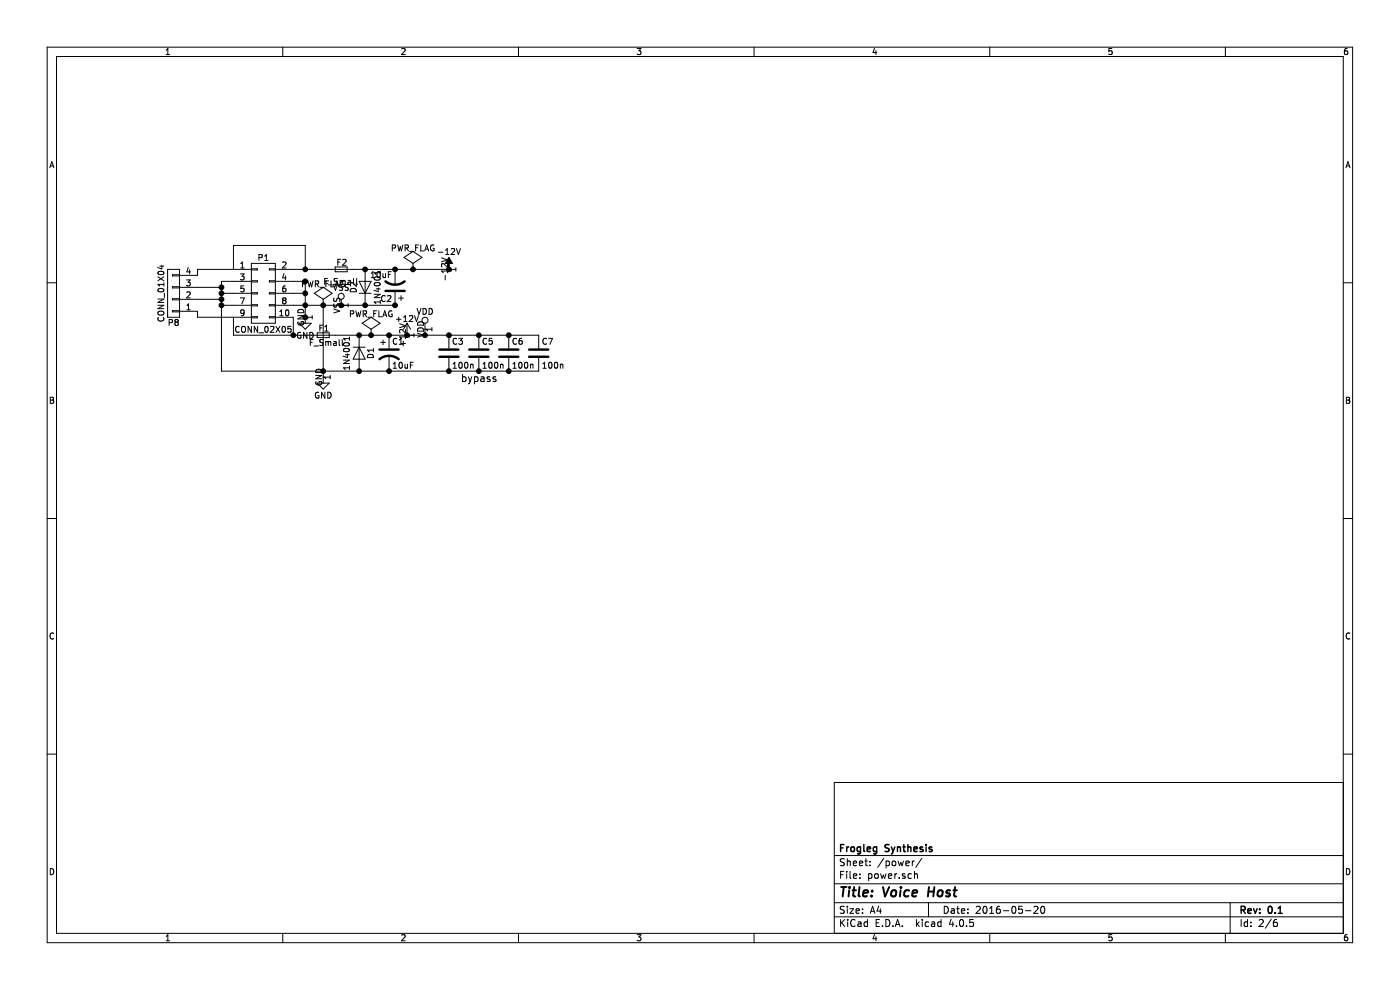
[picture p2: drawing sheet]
<svg xmlns="http://www.w3.org/2000/svg" width="297mm" height="210mm" viewBox="0 0 297 210" stroke-linecap="round" stroke-linejoin="round" font-family="sans-serif">
<g fill="none" stroke="#000" stroke-width=".21">
<path d="M10 10h276.9v190h-276.9zM12 12h273v186h-273zM35.2 11.6h.8M35.2 10.6l.4-.3v1.3M60 10v2M85.2 10.4l.5-.1 .3 .3-.8 1h.8M110 10v2M135.2 10.3h.8l-.5 .5h.3l.2 .2-.1 .5-.2 .1-.5-.1M160 10v2M185.5 10.2l-.3 .9h.8M185.8 10.7v.9M210 10v2"/>
<path d="M235.9 10.3h-.6l-.1 .6 .6-.1 .2 .5-.3 .3-.5-.1M260 10v2M285.8 10.3h-.4l-.2 .3v.7l.2 .3 .5-.1v-.5l-.1-.2h-.4l-.2 .2M10.6 35.6l.4-1.3 .4 1.3M10.7 35.2h.6M285.5 35.6l.5-1.3 .4 1.3M285.7 35.2h.6M10 60h2M33.5 58.7l1.3 .9M33.5 57.7a.76 .76 0 0 1 1.3 .3 .74 .74 0 0 1-1.3-.1zM33.9 56.5h.9M34.3 56.3v.7l-.9-.2"/>
<path d="M34.8 60v.7M34.8 58.7l-1.3 .9M35.6 57.1h2.5v10.2h-2.5zM38.1 58.3h-1.5v.2h1.5M39.6 59.4h.8l-.5 .5 .4 .1v.5l-.2 .1-.5-.1M39.9 56.8l-.3 .9h.8M40.2 57.2v.9M49.5 57.1v-5h15.3v5M51 58.1h.8l-.4 .5 .3 .1v.5l-.1 .2-.6-.2M51.1 56.8h.7M51.1 55.9l.3-.3v1.2M53.3 55.9h5.1v12.7h-5.1z"/>
<path d="M53.3 57h1.3v.3h-1.3M53.3 59.6h1.3v.2h-1.3M53.3 57.1h-11.4v1.3h-3.8M53.3 59.7h-6.3v19h67.3v-2.8M54.9 54.7l.6-.1 .1-.5-.7-.1v1.3M56.2 55.3h.7M56.2 54.3l.3-.3v1.3M58.4 59.6h-1.3v.2h1.3M58.4 57h-1.3v.3h1.3M58.4 57.1h36.8M58.4 59.7h6.4v8.9M60 55.7l.4-.1 .3 .3-.8 .9h.8"/>
<path d="M60.2 58l-.2 .9h.7M60.5 58.5v.9M65.3 59.6l.3 1.2 .3-.9 .2 .9 .3-1.2M68.9 59.7h.4M69.5 59.1h-.6v1.2M69.7 59.6h-.6v1.2M70.2 59.6v1.2h.6M71.1 56.6h2.5v1h-2.5zM71.6 59.1h-.6l-.1 .5a.54 .54 0 0 1 .6 .6l-.1 .1h-.5M71.7 55.6h.4M72.1 59.5v.8M72.1 59.6l.4-.1 .2 .2"/>
<path d="M72.3 55h-.6v1.3M72.7 59.7l.2-.2 .3 .1v.7M72.7 59.7v.6M72.7 55.1l.5-.1 .2 .4-.8 .9h.8M73 59.6a.59 .59 0 0 0-.7 .6 .59 .59 0 0 0 .7 .6v-.5h-.2M73.9 59.6h.4l.1 .7M74.4 59.8l-.6 .2 .2 .3h.4M75 59.1v1l.2 .2M75.6 60v.7l-.9-.7-.4 .2 .1 .5M75.7 59.1v1l.1 .2M76.2 59.7h2.5l-1.2 2.5zM77.5 57.1v7.7"/>
<path d="M78.8 58.9h.7M78.8 58l.3-.4v1.3M80.5 58.8l.2 .2a.69 .69 0 0 1-.7 .4 .69 .69 0 0 1-.6-.4v-.1M80.5 58.8l-.6-.1-.5 .2M80.7 57.5v.9l-.2 .4M80.7 57.9h-1.3l.3 .3M80.7 58.1l-.3-.5a.69 .69 0 0 0-.4 .7 .69 .69 0 0 0 .4 .6l.1-.1M81.2 58l.1 .8 .3 .1 .2-.1M81.8 58v.9M82.4 58.2h.4M83 57.6h-.6v1.3M83.2 52.6l.6-.1 .1-.4-.7-.1v1.2"/>
<path d="M83.8 57.1v3.3M84.4 52l.3 1.2 .2-.9 .3 .9 .3-1.2M85.7 54.6l1.9-1.3 1.9 1.3-1.9 1.3zM85.9 52.6l.6-.1 .1-.4-.7-.1v1.2M86.2 52.6l.5 .6M86.9 53.3h1M87.6 57.1h.1M87.6 55.9v1.2M88.2 52.5h.4M88.8 52h-.6v1.2M89.3 52v1.2h.6M90.1 53.2l.4-1.2 .4 1.2"/>
<path d="M90.2 52.8h.6M92 52a.59 .59 0 0 0-.7 .6 .59 .59 0 0 0 .7 .6l.1-.5h-.2M93 53.5h1M93.7 54.7l1.2 .4-1.2 .4M94.4 58.4v1M94.5 54h.7M94.5 53.1l.4-.4v1.3M94.9 55.9v.8l-.9-.8-.3 .3 .1 .4M94.9 57.1v.8M94.9 57.5h-1.2l.3 .4M95.2 57.1h.1M95.7 52.8l.5-.1 .3 .4-.8 .9h.8"/>
<path d="M96.7 57.1h-1.3l.4 .4M96.7 56.8v.7M96.8 52.7l.4 1.3 .5-1.3M285 60h1.9M33.5 64.8h1.3l-1.3 .7h1.3M33.5 63.4h1.3l-1.3 .8h1.3M33.5 61.4a.76 .76 0 0 1 1.3 .2 .74 .74 0 0 1-1.3-.1zM33.5 66.2l.8-.2a.42 .42 0 0 1 .4 .2 .42 .42 0 0 1 0 .5l-.4 .1h-.6l-.2-.2zM33.6 67.3a.56 .56 0 0 0 .5 .8 .56 .56 0 0 0 .5-.8M34.8 60.3h-1.3l.4 .4M34.9 62.2v.9M35.9 68.4h.6v-.5l-.6-.1v1.3"/>
<path d="M37.3 68.3l-.2 .3 .1 .3 .1 .2h.3l.2-.3v-.4l-.2-.1M37.3 68.3l-.2-.2 .2-.3 .5 .1v.2l-.2 .2M37.3 68.3h.3M38.1 66h3.8v1.3h11.4M38.1 65.9h-1.5v.3h1.5M38.1 61h8.9M38.1 60.8h-1.5v.3h1.5M38.1 63.4h-1.5v.2h1.5M38.1 63.5h8.9M39.6 62l.5-.1 .3 .4-.8 .9h.8M39.6 65.7h.8M39.6 64.8l.4-.3v1.2"/>
<path d="M47 62.2h6.3M47 64.8h6.3M49.5 67.3v3.8h64.8v2.8M50.7 69.3a.56 .56 0 0 0-.7 .6 .56 .56 0 0 0 .7 .5M51 63.2h.8l-.5 1.3M51.4 69.3h.5l.2 .8a.42 .42 0 0 1-.2 .3 .42 .42 0 0 1-.5 0l-.2-.3zM51.7 60.6h-.6v.6h.6v.6l-.1 .1-.5-.1M51.8 66.3l-.2 .2-.4-.1-.1-.6 .5-.1 .2 .3-.1 .7-.3 .3h-.2M53.3 69.2v1.3l-.7-1.3v1.3M53.3 67.2h1.3v.2h-1.3M53.3 62.1h1.3v.2h-1.3M53.3 64.6h1.3v.3h-1.3"/>
<path d="M54.7 69.2v1.3l-.8-1.3v1.3M55 70.6h.9M56.3 69.3l.2-.1a.67 .67 0 0 1 .4 .7 .67 .67 0 0 1-.4 .6l-.3-.5zM57.4 69.3l.5-.1 .2 .4-.8 .9h.8M58.4 67.2h-1.3v.2h1.3M58.4 64.6h-1.3v.3h1.3M58.4 62.1h-1.3v.2h1.3M58.4 62.2h6.4M58.4 67.3h3.8v3.8M58.5 69.2l.9 1.3M59.4 67h.7M59.4 66.1l.3-.4v1.3"/>
<path d="M59.4 69.2l-.9 1.3M59.9 69.3l.2-.1a.67 .67 0 0 1 .5 .7 .67 .67 0 0 1-.5 .6l-.3-.5zM60 61.2v.2M60.1 61.2h-.1M60.2 63.7l-.2-.2 .2-.3 .4 .1 .1 .2-.3 .2M60.2 63.7l-.2 .3v.3l.2 .2h.2l.3-.3-.1-.4-.2-.1M60.2 63.7h.2M60.5 60.6l-.3 .1-.2 .5v.6l.4 .1 .3-.2-.1-.5h-.5M60.7 65.8l.1-.1a.67 .67 0 0 1 .5 .7 .67 .67 0 0 1-.5 .6l-.2-.5zM61.7 69.2h-.6v.6h.6v.6l-.2 .1-.4-.1M63.2 66.9h1.3l-1.3 .8h1.3M63.2 68.3a.59 .59 0 0 0 .6 .7 .59 .59 0 0 0 .6-.7l-.5-.1v.2"/>
<path d="M63.2 65.9a.69 .69 0 0 1 .8-.2 .69 .69 0 0 1 .5 .6h-1.3zM63.5 68.6h2.5l-1.2 1.2zM63.8 70.5a.59 .59 0 0 0-.7 .6 .59 .59 0 0 0 .7 .6v-.5h-.2M64.2 60.2h.6v-.5l-.6-.1v1.2M64.8 67.3h.1M65.1 70.5v1.3l-.7-1.3v1.3M65.7 70.5a.64 .64 0 0 1 .7 .6 .64 .64 0 0 1-.7 .7zM65.8 72.6h.5M66.2 67.3h-1.2l.3 .4M66.2 66.9v.8M66.4 72h-.6v1.3M66.6 73.4h1"/>
<path d="M66.7 62.2l1.9-1.2 1.9 1.2-1.9 1.3zM66.9 60.2h.6l.1-.5-.7-.1v1.2M67 79.6h1.3l-1.3 .8h1.3M67 78.5a.69 .69 0 0 1 .8-.1 .69 .69 0 0 1 .5 .6h-1.3zM67.2 60.2l.4 .6M67.3 70.6h2.5v1h-2.5zM67.9 69.6h.4M67.9 61h.9M68.5 69h-.6v1.2M68.5 72.1h-.6v.4a.54 .54 0 0 1 .6 .7l-.2 .1-.5-.1M68.6 64.8h.1M68.6 80h.1"/>
<path d="M68.6 63.5v17.8M68.9 69.3l.4-.3v1.2M68.9 70.2h.7M69.1 72.4v.9M69.1 72.6l.4-.2 .1 .2M69.1 60.2h.5M69.6 72.6l.2-.2 .3 .1 .1 .8M69.6 72.6v.7M69.7 60.4h.9M70 79.6v.8M70 80h-1.2l.3 .4M70.8 60.3l.4 1.3 .4-1.3"/>
<path d="M70.8 72.5h.5v.8M70.8 65.5l1.3 .5-1.3 .4M70.9 64.5v.6h.4a.54 .54 0 0 1 .6-.6l.2 .2-.1 .5M70.9 63.2v.6l.4 .1a.54 .54 0 0 1 .6-.6l.2 .2-.1 .4M71.1 60.8l.4-1.2 .4 1.2M71.2 60.5h.6M71.3 72.7l-.5 .3 .1 .3 .4-.1M71.9 72v1.1l.2 .2M72.4 64.8h.1M72.4 63.5v1.3M72.6 64.8l.3 .3M72.6 72v1.1l.2 .2"/>
<path d="M72.7 60.4h-.6l-.1 .4a.54 .54 0 0 1 .6 .7l-.1 .1-.5-.1M72.9 76.4h1.2l-1.2 .7h1.2M72.9 72.9a.76 .76 0 0 1 1.2 .2 .74 .74 0 0 1-1.2-.1zM72.9 74.1a.76 .76 0 0 1 1.2 .2 .74 .74 0 0 1-1.2-.1zM73.3 75.2h.8M73.7 75.1v.7l-.9-.2M73.9 64.4v.7M73.9 60.4h-.6l-.1 .4a.54 .54 0 0 1 .7 .7l-.2 .1-.5-.1M74.1 71.5v.7M74.1 77.7v.7M74.1 78h-1.2l.3 .4M74.1 71.8h-1.2l.3 .4"/>
<path d="M74.3 66.6l.6-.1 .1-.5-.7-.1v1.3M74.4 61.4a.69 .69 0 0 1 .7-.2 .69 .69 0 0 1 .5 .7h-1.3zM74.9 73.6h2.6M75.5 65.9l.3 1.3 .2-.9 .3 .9 .3-1.3M76.2 62.2h2.5M76.2 71.1v7.6M76.2 73.6l1.3 2.6h-2.6zM76.8 68.6l1.9-1.3 1.9 1.3-1.9 1.2zM77.1 66.6l.6-.1v-.5l-.6-.1v1.3M77.4 66.6l.4 .6M78 67.3h1M78.1 75.2a.67 .67 0 0 1 .8 0 .67 .67 0 0 1 .3 .7h-1.3z"/>
<path d="M78.7 71.1h.1M78.7 69.8v1.3M79.2 74.3h-1.3l.4 .3M79.2 73.9v.7M79.3 66.5h.4M79.4 62.4h1.3l-1.3 .7h1.3M79.4 60.1a.76 .76 0 0 1 1.3 .3 .74 .74 0 0 1-1.3-.2zM79.8 61.3h.9M79.9 65.9h-.6v1.3M80.2 61.1v.8l-.9-.3M80.4 65.9v1.3h.6M80.7 63.7v.7"/>
<path d="M80.7 64h-1.3l.3 .4M80.8 72.6h1M81.2 67.2l.4-1.3 .5 1.3M81.3 72.1v1M81.3 66.8h.6M81.7 62.8a.56 .56 0 0 0-.8 .5 .56 .56 0 0 0 .8 .5M82.2 62.8l.5-.1 .2 .4-.8 .9h.8M82.5 71.1v2.8M82.5 75.4v3.3M83.1 66a.59 .59 0 0 0-.7 .5 .59 .59 0 0 0 .7 .6l.1-.5h-.2M83.4 77.2l.4-.4v1.3M83.4 78.1h.7"/>
<path d="M83.8 62v2.8h-25.4M84.1 67.7h1M84.2 71.9a.56 .56 0 0 0-.8 .5 .56 .56 0 0 0 .8 .5M84.6 63.2h1M84.6 67.2v1M84.7 72.1l.4-.3v1.2M84.7 73h.7M84.7 76.9l.2-.1a.67 .67 0 0 1 .5 .7 .67 .67 0 0 1-.5 .6l-.3-.5zM84.8 68.7l1.2 .4-1.2 .4M85.1 72.9h.9M85.1 62.7v1M85.6 72.4v.9"/>
<path d="M85.6 68.2h.7M85.6 67.3l.4-.4v1.3M85.9 77.3l.1 .7 .3 .1 .1-.1M86 69.9v.8l-.9-.8-.3 .2 .1 .5M86 71.1v.7M86 71.5h-1.2l.3 .3M86.3 71.1h.1M86.3 68.6l-.7 1.2M86.3 68.6v2.5M86.3 68.6l.8 1.2M86.4 77.3v.8M86.5 71.1l.4 .4"/>
<path d="M86.9 67l.4-.1 .3 .4-.8 .9h.8M87.1 77.4h.4M87.7 76.8h-.6v1.3M87.8 70.8v.7M87.9 66.9l.5 1.3 .4-1.3M88.5 65.4l.4 1.3 .4-1.3M88.6 70.7l1.3 .4-1.3 .4M88.6 68.5a.69 .69 0 0 1 .8-.2 .69 .69 0 0 1 .5 .7h-1.3zM88.6 69.8a.69 .69 0 0 1 .8-.2 .69 .69 0 0 1 .5 .6h-1.3zM89.7 65.4a.64 .64 0 0 1 .8 .7 .64 .64 0 0 1-.8 .6zM90.2 69.8h.1M90.2 68.6v2.5"/>
<path d="M91 65.4a.64 .64 0 0 1 .7 .7 .64 .64 0 0 1-.7 .6zM91.6 69.5v.7M91.6 69.8h-1.2l.3 .4M95.2 71.1v2.8M95.2 75.9v2.8M96.1 77.2l.4-.4v1.3M96.1 78.1h.7M96.9 71.9a.56 .56 0 0 0-.8 .5 .56 .56 0 0 0 .8 .5M97.3 71.8h.8l-.4 .5 .4 .1v.5l-.2 .1-.6-.1M97.4 76.9l.2-.1a.67 .67 0 0 1 .5 .7 .67 .67 0 0 1-.5 .6l-.3-.5zM98.1 79.4v1.5M98.1 80l.5-.1 .3 .3-.2 .7h-.6"/>
<path d="M98.7 76.9l.1-.1a.67 .67 0 0 1 .5 .7 .67 .67 0 0 1-.5 .6l-.2-.5zM99.4 79.9l.3 1M99.8 77.3v.8M99.8 77.4l.2-.1h.3l.1 .8M100.1 79.9l-.4 1M100.7 80l.4-.1 .3 .3-.1 .7h-.6M100.7 79.9v1.5M101.6 71.1v2.8M101.6 75.9v2.8M102 80h.6l.1 .9M102.5 78.1h.7M102.5 77.2l.3-.4v1.3"/>
<path d="M103.2 71.9a.56 .56 0 0 0-.7 .5 .56 .56 0 0 0 .7 .5M103.8 76.9l.2-.1a.67 .67 0 0 1 .4 .7 .67 .67 0 0 1-.4 .6l-.3-.5zM103.9 80l-.3-.1-.3 .2 .1 .3 .5 .1v.4h-.6M104.4 71.8h-.6l-.1 .6h.7v.5l-.2 .1-.5-.1M105 76.9l.2-.1a.67 .67 0 0 1 .4 .7 .67 .67 0 0 1-.4 .6l-.3-.5zM105.2 80l-.4-.1-.2 .2 .1 .3 .5 .1v.4h-.6M106.2 77.4l.2-.1h.3v.8M106.2 77.3v.8M107.9 71.1v2.8M107.9 75.9v2.8M108.8 78.1h.7M108.8 77.2l.4-.4v1.3"/>
<path d="M109.6 71.9a.56 .56 0 0 0-.8 .5 .56 .56 0 0 0 .8 .5M110.1 76.9l.2-.1a.67 .67 0 0 1 .5 .7 .67 .67 0 0 1-.5 .6l-.3-.5zM110.7 71.8h-.4l-.2 .3v.7l.2 .2 .5-.1-.1-.6h-.4l-.2 .2M111.4 76.9l.1-.1a.67 .67 0 0 1 .5 .7 .67 .67 0 0 1-.5 .6l-.2-.5zM112.5 77.4l.2-.1h.3l.1 .8M112.5 77.3v.8M115.2 78.1h.7M115.2 77.2l.3-.4v1.3M115.9 71.9a.56 .56 0 0 0-.7 .5 .56 .56 0 0 0 .7 .5M116.4 71.8h.8l-.5 1.2M116.5 76.9l.2-.1a.67 .67 0 0 1 .4 .7 .67 .67 0 0 1-.4 .6l-.3-.5zM117.7 76.9l.2-.1a.67 .67 0 0 1 .4 .7 .67 .67 0 0 1-.4 .6l-.3-.5z"/>
<path d="M118.9 77.4l.2-.1h.3v.8M118.9 77.3v.8M10.7 84.3h.4l.3 .2-.3 .4 .3 .2-.2 .5h-.5zM10.7 84.9h.4M67 81a.59 .59 0 0 0 .6 .7 .59 .59 0 0 0 .6-.7l-.5-.1v.2M67.3 81.3h2.5l-1.2 1.2zM67.6 83.2a.59 .59 0 0 0-.7 .6 .59 .59 0 0 0 .7 .6l.1-.5h-.3M68.9 83.2v1.3l-.7-1.3v1.3M69.5 83.2a.64 .64 0 0 1 .8 .6 .64 .64 0 0 1-.8 .7zM99.7 80.9l-.3 .5M102.7 80.3l-.7 .1a.3 .3 0 0 0 .2 .5h.5M285.6 84.3h.5l.2 .2-.2 .4 .3 .2-.3 .5h-.5z"/>
<path d="M285.6 84.9h.5M10 110h2M285 110h1.9M11.4 134.4a.58 .58 0 0 0-.8 .5 .58 .58 0 0 0 .8 .5M286.4 134.4a.58 .58 0 0 0-.8 .5 .58 .58 0 0 0 .8 .5M10 160h2M285 160h1.9M285 166h-108v32M10.7 184.2a.65 .65 0 0 1 .7 .7 .65 .65 0 0 1-.7 .6zM35.2 198.6l.4-.3v1.3M35.2 199.6h.8M60 198v2"/>
<path d="M85.2 198.4l.5-.1 .3 .3-.8 1h.8M110 198v2M135.2 198.3h.8l-.5 .4 .3 .1 .2 .2-.1 .4-.2 .2-.5-.2M160 198v2M177 194.5h108M177 191.5h108M177 187.5h108M177 181.5h108M178.3 185.5h.5M178.3 195v1.5M178.5 195.7l.7 .8M179 184.8h-.7v1.5"/>
<path d="M179.1 192.3l-.6-.1-.2 .3v.3l.7 .4v.4l-.2 .1h-.5M179.1 182.2l-.6-.1-.2 .3v.3l.7 .4v.4l-.2 .1h-.5M179.2 195l-.9 .9M179.6 184.8v.2M179.6 185.3v1M179.8 182.1v1.5M179.8 192.2v.2M179.8 192.8v.9M179.8 182.8l.2-.2 .3 .1 .1 .9M179.8 195v.2M179.8 195.5v1M180.3 192.8h.8l-.8 .9h.8"/>
<path d="M180.3 184.8v1.3l.2 .2M181 183.2l.7-.2v-.3l-.4-.1-.3 .3 .1 .7h.6M181 185.8l.8-.1-.1-.3-.4-.1-.3 .2 .1 .8h.6M181.4 195.2a.71 .71 0 0 0-1 .5 .71 .71 0 0 0 .7 .8l.3-.1M181.6 193.3l.7-.2v-.3h-.5l-.2 .2 .1 .7h.6M182 195.6h.6l.1 .9M182.3 183.2l.7-.2v-.3l-.5-.1-.2 .3 .1 .7h.6M182.4 186.2v.1M182.4 185.4v.1M182.7 195.9l-.7 .3 .2 .3h.5M183 193.6v.1M183 192.8v.2"/>
<path d="M183.5 182.6h.5M183.7 182.1v1.3l.3 .2M184 195.6l-.4-.1-.3 .3 .1 .6 .2 .1h.4M184 195v1.5M184.3 185.4l.4-.1 .3 .3-.1 .7h-.6M184.3 185.3v1.5M184.6 183.5v.1M184.6 182.7v.2M184.6 193.7l.5-1.5 .5 1.5M184.8 193.3h.7M185.5 198.2l-.3 .9h.8M185.6 185.5l.2-.2 .5 .2v.6l-.1 .2h-.4l-.2-.1z"/>
<path d="M185.8 198.7v.9M185.9 195.8h.5M186.4 192.2l-.3 1.1h.9M186.6 195h-.7v1.5h.7M186.8 192.8v.9M186.8 185.3l.3 1 .3-.7 .3 .7 .3-1M187.2 196.4v.1M187.5 182.1l-1.3 1.9M187.9 195a.76 .76 0 0 1 .9 .8 .76 .76 0 0 1-.9 .7zM188 182.7l.4-.1 .3 .3-.1 .7h-.6M188 182.6v1.5M188.5 185.8l.7-.1-.1-.3-.4-.1-.2 .2v.8h.6"/>
<path d="M189.3 182.8l.2-.2 .5 .2v.6l-.1 .2h-.4l-.2-.1zM189.4 196.4v.1M189.8 185.3v1M189.9 196.5l.5-1.5 .5 1.5M190.1 196.1h.7M190.3 185.3l-.5 .3M190.5 182.6l.3 1 .3-.7 .3 .7 .3-1M190.8 186.2v.1M191.4 196.4v.1M192 185.4l-.4-.1-.2 .2 .1 .3 .5 .1v.4h-.6M192.2 183.2l.7-.2-.1-.3-.4-.1-.2 .3v.7h.6M193.3 185.4l-.4-.1-.3 .3 .1 .6 .2 .1h.4"/>
<path d="M193.5 182.6v1M194 182.6l-.5 .3M194 185.5l.2-.2 .4 .1v.9M194 184.8v1.5M194.4 195v1.5M194.6 196l.4 .5M195 195.5l-.6 .6M195.5 182.1l-1.2 1.9M195.7 195v.2M195.7 195.5v1M197 191.5v3M197 195.6l-.4-.1-.3 .3 .1 .6 .2 .1h.4"/>
<path d="M197.7 195.6h.5l.1 .9M198.3 195.9l-.7 .3 .2 .3h.5M199.6 195.6l-.4-.1-.3 .3 .1 .6 .2 .1h.4M199.6 195v1.5M200.3 192.2a.76 .76 0 0 1 .9 .8 .76 .76 0 0 1-.9 .7zM201.8 195l-.4 1.1h1M201.8 192.8h.6l.1 .9M202.1 195.5v1M202.5 193.1l-.8 .3 .3 .3h.5M202.9 196.4v.1M203 192.8h.5M203.2 192.2v1.3l.3 .2"/>
<path d="M203.7 195.2l.2-.2a.8 .8 0 0 1 .5 .8 .8 .8 0 0 1-.5 .7l-.4-.5zM204 193.3l.7-.2-.1-.3h-.4l-.2 .2v.7h.6M205 196.4v.1M205.3 193.6v.1M205.3 192.8v.2M206.5 195h-.7l-.1 .8 .7-.1 .1 .2v.5l-.2 .1-.6-.1M207.1 192.4l.6-.2 .3 .5-1 1h1M208.7 192.4l.2-.2a.8 .8 0 0 1 .5 .8 .8 .8 0 0 1-.5 .7l-.4-.5zM209.9 193.7h.9M209.9 192.7l.5-.5v1.5M210 198v2M212.1 192.2l-.5 .1a1.11 1.11 0 0 0-.1 1.4h.5l.2-.1v-.5l-.2-.3-.5 .1-.1 .2"/>
<path d="M212.9 193.2h1.1M214.8 192.4l.2-.2a.8 .8 0 0 1 .5 .8 .8 .8 0 0 1-.5 .7l-.4-.5zM216.9 192.2h-.8v.8l.7-.1 .1 .2v.5l-.2 .1-.6-.1M217.6 193.2h1.1M219.3 192.4l.6-.2 .3 .5-.9 1h.9M220.9 192.4l.2-.2a.8 .8 0 0 1 .5 .8 .8 .8 0 0 1-.5 .7l-.3-.5zM235.9 198.3h-.6l-.1 .6 .6-.1 .2 .5-.3 .3-.5-.2M260 198v2M261 191.5v6.5M263.3 195v1.5M264.7 195.6l-.5-.1-.3 .3 .1 .6 .2 .1h.5M264.7 195v1.5"/>
<path d="M265.4 196.4v.1M265.4 195.6v.2M267.1 195.2l.6-.2 .3 .5-.9 1h.9M269.7 195l-1.3 1.9M270.8 195l-.4 .1a1.11 1.11 0 0 0-.1 1.4h.4l.2-.1 .1-.5-.3-.3-.4 .1-.2 .2M285.6 184.2a.65 .65 0 0 1 .8 .7 .65 .65 0 0 1-.8 .6zM285.8 198.3h-.4l-.2 .3v.7l.2 .3 .5-.2v-.4l-.1-.2-.4-.1-.2 .3"/>
<circle cx="72.4" cy="62.9" r=".63"/>
<circle cx="90.2" cy="67.9" r=".63"/>
</g>
<g fill="#000" stroke="#000" stroke-width=".21">
<path d="M95.2 54.6l.8 1.3h-.8v1.2v-1.2h-.7z" fill-rule="evenodd"/>
<circle cx="64.8" cy="59.7" r=".51"/>
<circle cx="64.8" cy="57.1" r=".51"/>
<circle cx="77.5" cy="57.1" r=".51"/>
<circle cx="83.8" cy="57.1" r=".51"/>
<circle cx="87.6" cy="57.1" r=".51"/>
<circle cx="95.2" cy="57.1" r=".51"/>
<circle cx="47" cy="61" r=".51"/>
<circle cx="47" cy="64.8" r=".51"/>
<circle cx="47" cy="62.2" r=".51"/>
<circle cx="47" cy="63.5" r=".51"/>
<circle cx="62.2" cy="71.1" r=".51"/>
<circle cx="64.8" cy="64.8" r=".51"/>
<circle cx="64.8" cy="62.2" r=".51"/>
<circle cx="64.8" cy="67.3" r=".51"/>
<circle cx="68.6" cy="78.7" r=".51"/>
<circle cx="68.6" cy="64.8" r=".51"/>
<circle cx="72.4" cy="64.8" r=".51"/>
<circle cx="76.2" cy="78.7" r=".51"/>
<circle cx="76.2" cy="71.1" r=".51"/>
<circle cx="77.5" cy="64.8" r=".51"/>
<circle cx="78.7" cy="71.1" r=".51"/>
<circle cx="82.5" cy="78.7" r=".51"/>
<circle cx="82.5" cy="71.1" r=".51"/>
<circle cx="83.8" cy="64.8" r=".51"/>
<circle cx="86.3" cy="71.1" r=".51"/>
<circle cx="90.2" cy="71.1" r=".51"/>
<circle cx="95.2" cy="78.7" r=".51"/>
<circle cx="95.2" cy="71.1" r=".51"/>
<circle cx="101.6" cy="78.7" r=".51"/>
<circle cx="101.6" cy="71.1" r=".51"/>
<circle cx="107.9" cy="71.1" r=".51"/>
<circle cx="107.9" cy="78.7" r=".51"/>
</g>
<path d="M81.8 59.7a3.3 3.3 0 0 0 4 0M80.5 74.2h4.1M80.5 76.2a3.3 3.3 0 0 1 4.1 0M81.8 61.7h4M93.2 74.2h4.1M93.2 75.7h4.1M99.6 74.2h4M99.6 75.7h4M105.9 74.2h4.1M105.9 75.7h4.1M112.2 74.2h4.1M112.2 75.7h4.1" fill="none" stroke="#000" stroke-width=".51"/>
<g fill="none" stroke="#000" stroke-width=".3">
<path d="M178.3 179.9h.5M179 179.1h-.7v1.5M179.6 179.7v.9M180.1 179.7l-.5 .2M180.6 179.8l.2-.1 .4 .1 .1 .6-.2 .2h-.3l-.2-.1zM182.5 179.7h-.4l-.3 .2 .1 .6 .2 .1h.4M182.5 179.7v1.3l-.2 .1h-.4M183.3 179.1v1.3l.2 .2M186 179.7h-.5l-.2 .2v.6l.2 .1h.5M186 179.7l-.1 1.3-.2 .1h-.4M188.6 179.2l-.6-.1-.2 .3v.3l.7 .4v.4l-.2 .1h-.5M189.1 179.7l.4 .9"/>
<path d="M189.8 179.7l-.3 .9M190.4 179.8l.2-.1h.4v.9M190.4 179.7v.9M191.5 179.7h.6M191.7 179.1v1.3l.4 .2M192.6 179.8l.2-.1h.4v.9M192.6 179.1v1.5M195.8 179.7h-.4l-.2 .2v.2l.6 .1v.4h-.6M196.5 179.1v.2M196.5 179.7v.9M197.7 179.7h-.4l-.2 .2 .1 .2 .5 .1v.4h-.6M184 180.2l.7-.2-.1-.3h-.4l-.2 .2v.7h.6"/>
<path d="M189.5 180.6l-.4 .5M193.9 180.2l.7-.2-.1-.3h-.4l-.2 .2v.7h.6M263.3 193h.7l.2-.2-.1-.4-.2-.2h-.6v1.5M263.7 193l.5 .7M264.7 193.3l.7-.2v-.3h-.4l-.3 .2 .1 .7h.6M265.9 192.8l.4 .9 .4-.9M267.2 193.6v.1M267.2 192.8v.2M269.2 192.4l.2-.2a.8 .8 0 0 1 .5 .8 .8 .8 0 0 1-.5 .7l-.4-.5zM270.5 193.6v.1M271.2 193.7h.8M271.2 192.7l.4-.5v1.5"/>
</g>
<g fill="none" stroke="#000" stroke-width=".41">
<path d="M178.4 188.2h1.2M179 188.2l-.2 2M180.2 188.8l-.2 1.4M180.2 188.2v.2M180.2 188.2l.1 .1-.1 .1M180.8 188.8h.8M181.2 188.2l-.2 1.7 .1 .2 .4 .1M182.3 188.2l-.2 1.7 .3 .3M183.1 189.5l1-.2v-.4l-.6-.1-.3 .3v1h.7M184.9 190v.2M185 188.9v.2M185 188.9l-.1 .1 .1 .1"/>
<path d="M187.3 188.2l.5 2 .8-2M189.2 189l.3-.2 .6 .2v.8l-.4 .4-.6-.2zM191.1 188.8l-.2 1.4M191.1 188.2v.2M191.1 188.2l.1 .1-.1 .1M192.9 188.9l-.2-.1a.67 .67 0 0 0-.8 .4v.8l.2 .2 .6-.1M193.6 189.5l1-.2-.1-.4-.6-.1-.3 .3v1h.8M197 189.1h1.1M197.1 188.2l-.3 2M198.2 188.2l-.2 2M199.1 189l.3-.2 .5 .2v.8l-.4 .4-.5-.2zM201.6 188.9l-.5-.1-.3 .4 .2 .3 .5 .1v.3l-.1 .2h-.7"/>
<path d="M202.3 188.8h.7M202.6 188.2l-.2 1.7 .1 .2 .4 .1"/>
</g>
</svg>
